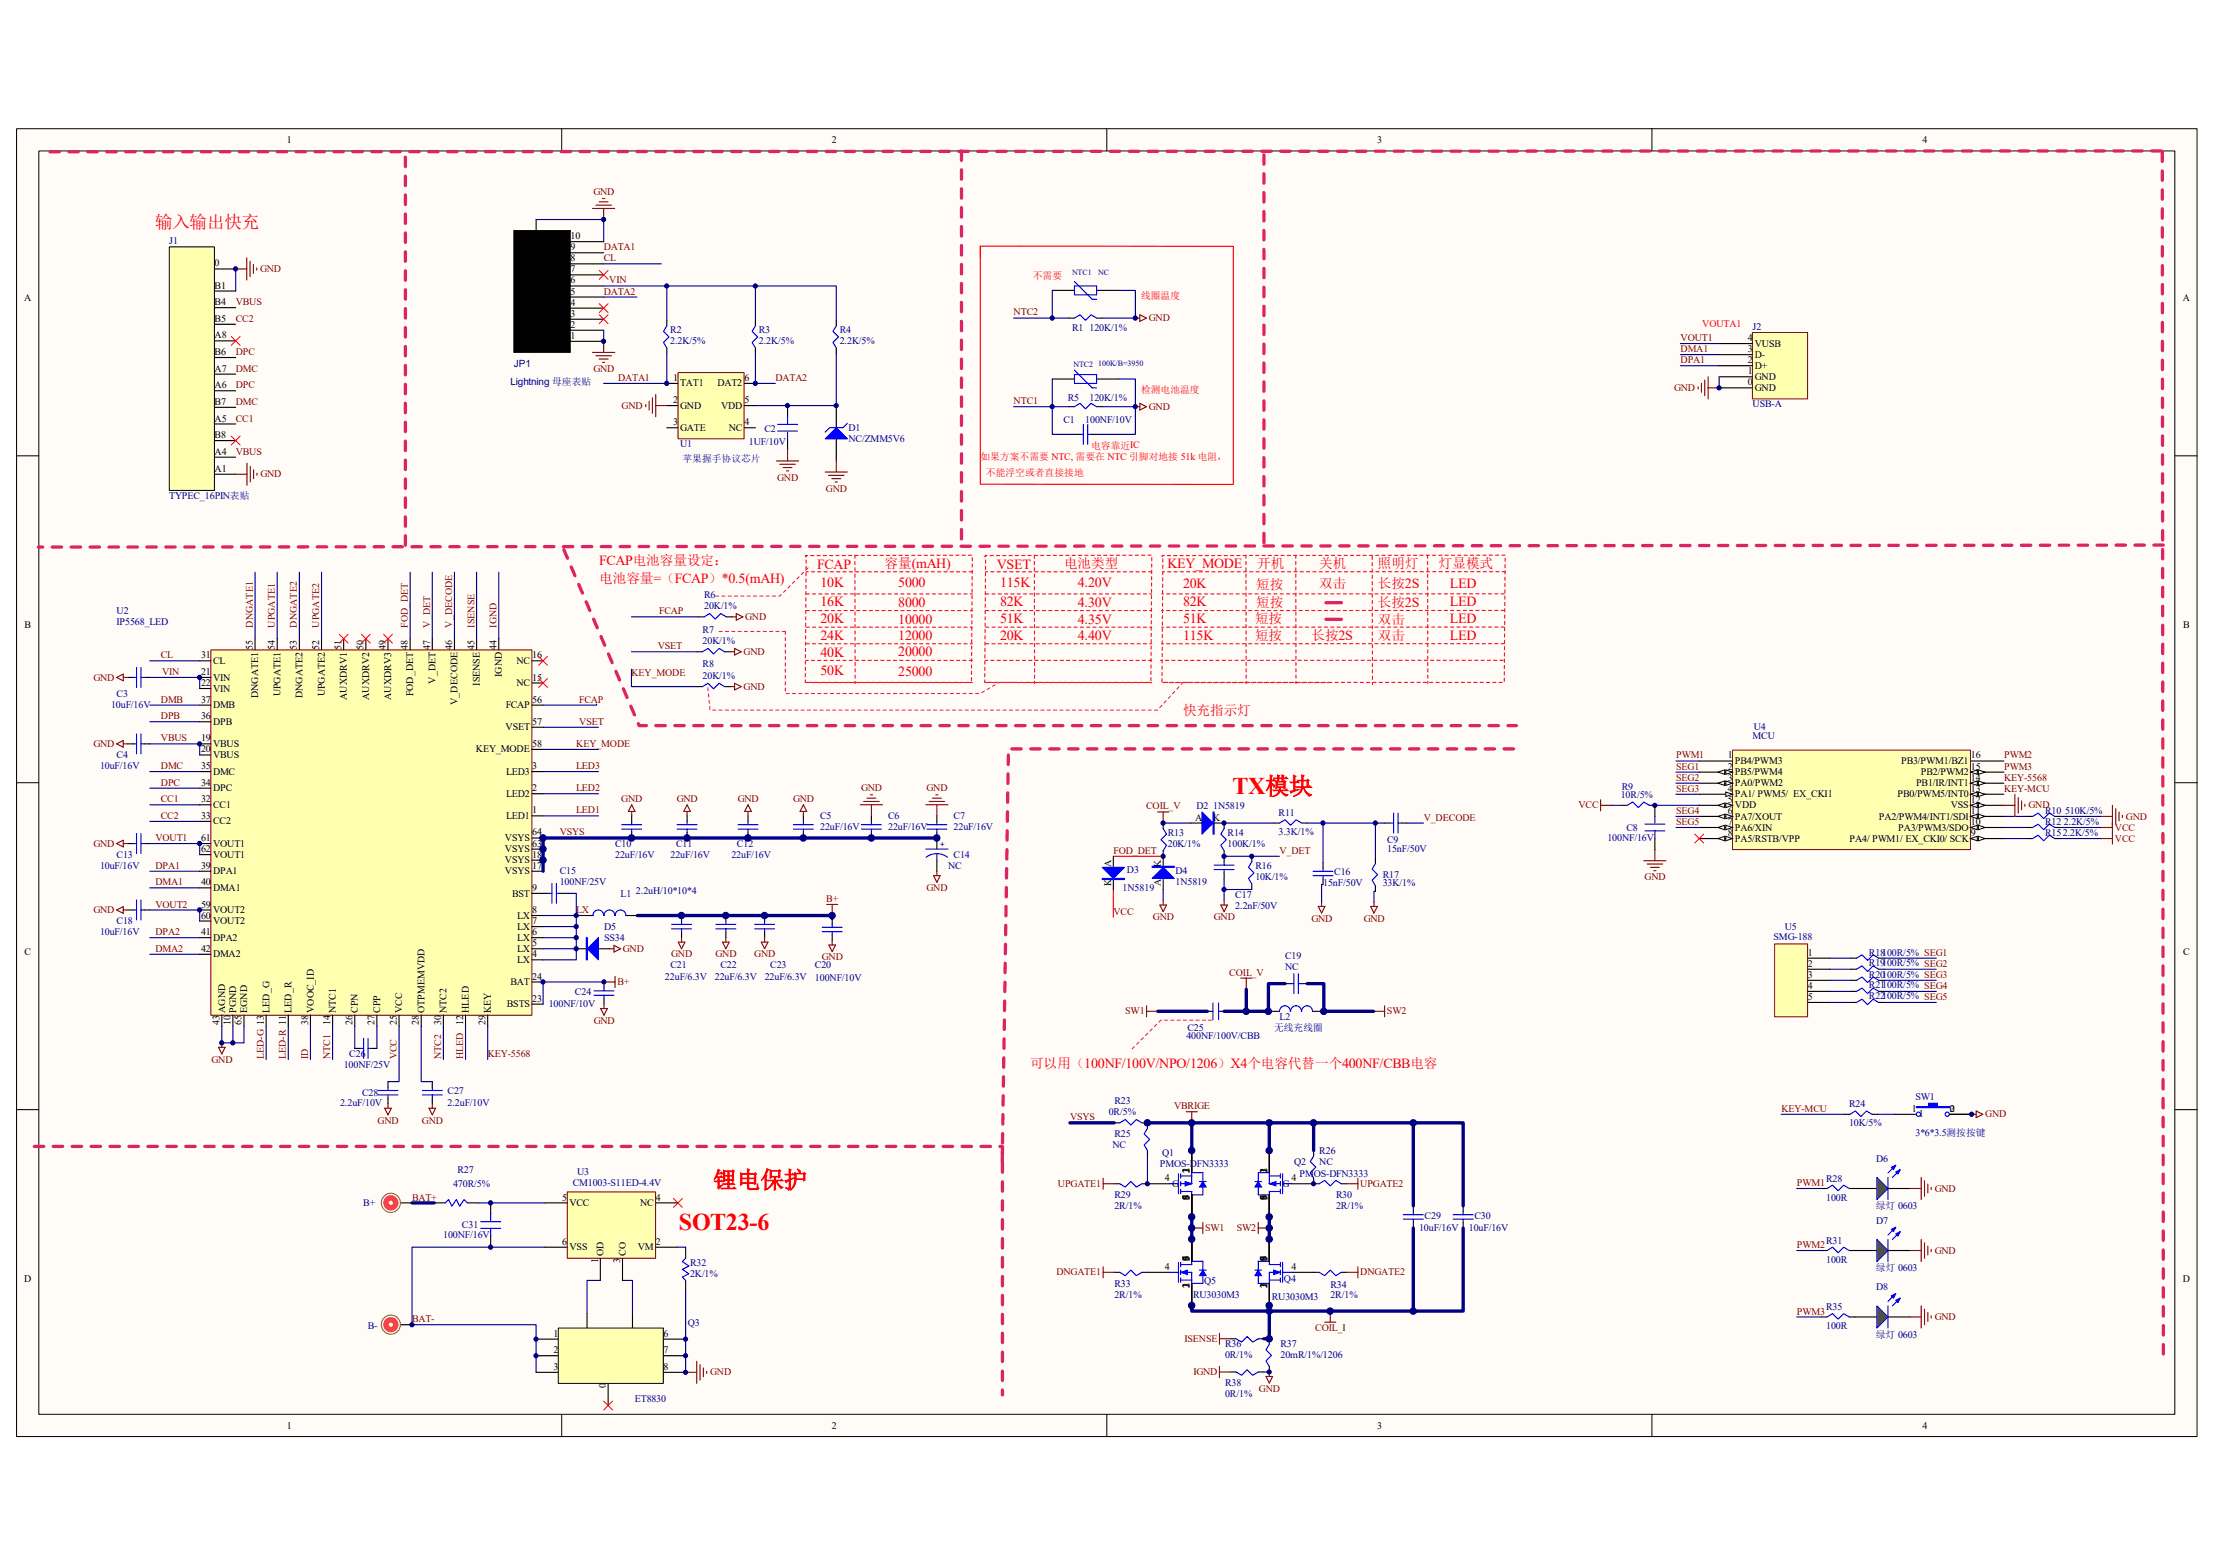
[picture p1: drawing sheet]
<svg xmlns="http://www.w3.org/2000/svg" width="297mm" height="210mm" viewBox="0 0 297 210" stroke-linecap="round" stroke-linejoin="round" font-family="sans-serif">
<defs><g id="words">
<g font-size="3.2" fill="#f00">
<text x="165.3" y="106.6">TX模块</text>
<text x="95.7" y="159.4">锂电保护</text>
<text x="91.1" y="165.1">SOT23-6</text>
</g>
<text font-size="2.3" fill="#f00" x="20.8" y="30.5">输入输出快充</text>
<g font-size="1.9" fill="#f00">
<text x="80.4" y="75.8">FCAP电池容量设定：</text>
<text x="109.6" y="76.3">FCAP</text>
<text x="133.7" y="76.3">VSET</text>
<text x="156.6" y="76.3">KEY_MODE</text>
<text x="110.1" y="78.7">10K</text>
<text x="110.1" y="81.3">16K</text>
<text x="110.1" y="83.6">20K</text>
<text x="120.5" y="83.7">10000</text>
<text x="120.5" y="81.5">8000</text>
<text x="120.5" y="78.8">5000</text>
<text x="134.2" y="78.7">115K</text>
<text x="134.2" y="81.3">82K</text>
<text x="134.2" y="83.6">51K</text>
<text x="144.6" y="83.7">4.35V</text>
<text x="144.6" y="81.5">4.30V</text>
<text x="144.6" y="78.8">4.20V</text>
<text x="158.7" y="81.3">82K</text>
<text x="158.7" y="83.6">51K</text>
<text x="158.7" y="78.9">20K</text>
<text x="194.5" y="78.9">LED</text>
<text x="194.5" y="81.3">LED</text>
<text x="194.5" y="83.6">LED</text>
<text x="110.1" y="85.9">24K</text>
<text x="110.1" y="88.2">40K</text>
<text x="120.5" y="85.9">12000</text>
<text x="120.5" y="88.1">20000</text>
<text x="134.2" y="85.9">20K</text>
<text x="144.6" y="85.9">4.40V</text>
<text x="158.7" y="85.9">115K</text>
<text x="194.5" y="85.9">LED</text>
<text x="110.1" y="90.6">50K</text>
<text x="120.5" y="90.7">25000</text>
</g>
<g font-size="1.8" fill="#f00">
<text x="118.7" y="76.2">容量(mAH)</text>
<text x="142.8" y="76.2">电池类型</text>
<text x="168.7" y="76.3">开机</text>
<text x="177" y="76.3">关机</text>
<text x="184.9" y="76.3">照明灯</text>
<text x="193" y="76.3">灯显模式</text>
<text x="80.4" y="78.2">电池容量=（FCAP）*0.5(mAH)</text>
<text x="168.4" y="83.5">短按</text>
<text x="168.5" y="79.1">短按</text>
<text x="168.5" y="81.5">短按</text>
<text x="177" y="78.9">双击</text>
<text x="184.9" y="78.9">长按2S</text>
<text x="184.9" y="81.5">长按2S</text>
<text x="184.9" y="83.7">双击</text>
<text x="168.4" y="85.9">短按</text>
<text x="175.9" y="85.9">长按2S</text>
<text x="184.9" y="85.9">双击</text>
<text x="158.7" y="95.9">快充指示灯</text>
<text x="138.2" y="143.3">可以用（100NF/100V/NPO/1206）X4个电容代替一个400NF/CBB电容</text>
</g>
<g font-size="1.3">
<text x="38.5" y="19.2">1</text>
<text x="111.6" y="19.2">2</text>
<text x="184.7" y="19.2">3</text>
<text x="257.9" y="19.2">4</text>
<text x="28.8" y="35.8">0</text>
<text x="76.5" y="35.1">8</text>
<text x="76.5" y="33.6">9</text>
<text x="76.5" y="32.1">10</text>
<text x="3.2" y="40.4">A</text>
<text x="28.8" y="38.7">B1</text>
<text x="28.8" y="40.9">B4</text>
<text x="76.5" y="41">4</text>
<text x="76.5" y="39.5">5</text>
<text x="76.5" y="38">6</text>
<text x="76.5" y="36.6">7</text>
<text x="292.8" y="40.4">A</text>
<text x="28.8" y="43.2">B5</text>
<text x="28.8" y="45.4">A8</text>
<text x="28.8" y="47.6">B6</text>
<text x="76.5" y="45.5">1</text>
<text x="76.5" y="44">2</text>
<text x="76.5" y="42.5">3</text>
<text x="234.4" y="45.8">4</text>
<text x="234.4" y="47.2">3</text>
<text x="235.4" y="46.5">VUSB</text>
<text x="235.4" y="48">D-</text>
<text x="28.8" y="49.9">A7</text>
<text x="28.8" y="52.1">A6</text>
<text x="90.3" y="51.1">1</text>
<text x="91.2" y="51.9">TAT1</text>
<text x="96.2" y="51.9">DAT2</text>
<text x="99.9" y="51.1">6</text>
<text x="234.4" y="48.7">2</text>
<text x="234.4" y="50.2">1</text>
<text x="234.4" y="51.7">0</text>
<text x="235.4" y="49.5">D+</text>
<text x="235.4" y="51">GND</text>
<text x="235.4" y="52.5">GND</text>
<text x="28.8" y="54.3">B7</text>
<text x="28.8" y="56.6">A5</text>
<text x="28.8" y="58.8">B8</text>
<text x="90.3" y="57">3</text>
<text x="90.3" y="54.1">2</text>
<text x="91.2" y="57.8">GATE</text>
<text x="91.2" y="54.8">GND</text>
<text x="96.7" y="54.8">VDD</text>
<text x="97.8" y="57.8">NC</text>
<text x="99.9" y="57">4</text>
<text x="99.9" y="54.1">5</text>
<text x="28.8" y="61">A4</text>
<text x="28.8" y="63.3">A1</text>
<text x="3.3" y="84.2">B</text>
<text x="27" y="88.3">31</text>
<text x="28.6" y="89.1">CL</text>
<text x="33.9" y="87.2" transform="rotate(-90 33.9 87.2)">55</text>
<text x="36.9" y="87.2" transform="rotate(-90 36.9 87.2)">54</text>
<text x="39.8" y="87.2" transform="rotate(-90 39.8 87.2)">53</text>
<text x="42.8" y="87.2" transform="rotate(-90 42.8 87.2)">52</text>
<text x="45.8" y="87.2" transform="rotate(-90 45.8 87.2)">51</text>
<text x="48.8" y="87.2" transform="rotate(-90 48.8 87.2)">50</text>
<text x="51.7" y="87.2" transform="rotate(-90 51.7 87.2)">49</text>
<text x="54.7" y="87.2" transform="rotate(-90 54.7 87.2)">48</text>
<text x="57.7" y="87.2" transform="rotate(-90 57.7 87.2)">47</text>
<text x="60.7" y="87.2" transform="rotate(-90 60.7 87.2)">46</text>
<text x="63.6" y="87.2" transform="rotate(-90 63.6 87.2)">45</text>
<text x="66.6" y="87.2" transform="rotate(-90 66.6 87.2)">44</text>
<text x="69.3" y="89.1">NC</text>
<text x="71.4" y="88.3">16</text>
<text x="292.9" y="84.2">B</text>
<text x="27" y="90.6">21</text>
<text x="27" y="92.1">22</text>
<text x="27" y="94.3">37</text>
<text x="28.6" y="91.3">VIN</text>
<text x="28.6" y="92.8">VIN</text>
<text x="28.6" y="95">DMB</text>
<text x="34.7" y="93.7" transform="rotate(-90 34.7 93.7)">DNGATE1</text>
<text x="37.6" y="93.5" transform="rotate(-90 37.6 93.5)">UPGATE1</text>
<text x="40.6" y="93.7" transform="rotate(-90 40.6 93.7)">DNGATE2</text>
<text x="43.6" y="93.5" transform="rotate(-90 43.6 93.5)">UPGATE2</text>
<text x="46.5" y="93.9" transform="rotate(-90 46.5 93.9)">AUXDRV1</text>
<text x="49.5" y="93.9" transform="rotate(-90 49.5 93.9)">AUXDRV2</text>
<text x="52.5" y="93.9" transform="rotate(-90 52.5 93.9)">AUXDRV3</text>
<text x="55.4" y="93.5" transform="rotate(-90 55.4 93.5)">FOD_DET</text>
<text x="58.4" y="91.7" transform="rotate(-90 58.4 91.7)">V_DET</text>
<text x="61.4" y="94.6" transform="rotate(-90 61.4 94.6)">V_DECODE</text>
<text x="64.4" y="92" transform="rotate(-90 64.4 92)">ISENSE</text>
<text x="67.3" y="90.8" transform="rotate(-90 67.3 90.8)">IGND</text>
<text x="67.8" y="95">FCAP</text>
<text x="69.3" y="92.1">NC</text>
<text x="71.4" y="91.3">15</text>
<text x="71.4" y="94.3">56</text>
<text x="27" y="101">20</text>
<text x="27" y="99.5">19</text>
<text x="27" y="96.5">36</text>
<text x="28.6" y="101.7">VBUS</text>
<text x="28.6" y="100.2">VBUS</text>
<text x="28.6" y="97.2">DPB</text>
<text x="63.8" y="101">KEY_MODE</text>
<text x="67.8" y="98">VSET</text>
<text x="71.4" y="97.2">57</text>
<text x="71.4" y="100.2">58</text>
<text x="231.8" y="101.8">1</text>
<text x="264.4" y="101.8">16</text>
<text x="27" y="107.7">32</text>
<text x="27" y="105.4">34</text>
<text x="27" y="103.2">35</text>
<text x="28.6" y="106.2">DPC</text>
<text x="28.6" y="103.9">DMC</text>
<text x="67.9" y="103.9">LED3</text>
<text x="67.9" y="106.9">LED2</text>
<text x="71.4" y="103.2">3</text>
<text x="71.4" y="106.2">2</text>
<text x="231.8" y="103.3">2</text>
<text x="231.8" y="104.8">3</text>
<text x="231.8" y="106.2">4</text>
<text x="231.8" y="107.7">5</text>
<text x="232.7" y="102.5">PB4/PWM3</text>
<text x="232.7" y="104">PB5/PWM4</text>
<text x="232.7" y="105.5">PA0/PWM2</text>
<text x="232.7" y="107">PA1/ PWM5/ EX_CKI1</text>
<text x="254.5" y="107">PB0/PWM5/INT0</text>
<text x="255" y="102.5">PB3/PWM1/BZ1</text>
<text x="257" y="105.5">PB1/IR/INT1</text>
<text x="257.7" y="104">PB2/PWM2</text>
<text x="264.4" y="103.3">15</text>
<text x="264.4" y="107.7">12</text>
<text x="264.4" y="106.2">13</text>
<text x="264.4" y="104.8">14</text>
<text x="27" y="109.9">33</text>
<text x="27" y="112.8">61</text>
<text x="28.6" y="108.4">CC1</text>
<text x="28.6" y="110.6">CC2</text>
<text x="28.6" y="113.6">VOUT1</text>
<text x="67.7" y="112.8">VSYS</text>
<text x="67.9" y="109.9">LED1</text>
<text x="71.4" y="109.1">1</text>
<text x="71.4" y="113.6">63</text>
<text x="71.4" y="112.1">64</text>
<text x="160.3" y="110.1">A</text>
<text x="161.5" y="110.9">K</text>
<text x="161.6" y="110.9">A</text>
<text x="162.7" y="110.1">K</text>
<text x="231.8" y="110.7">7</text>
<text x="231.8" y="109.2">6</text>
<text x="231.8" y="112.2">8</text>
<text x="232.7" y="111.5">PA6/XIN</text>
<text x="232.7" y="108.5">VDD</text>
<text x="232.7" y="110">PA7/XOUT</text>
<text x="232.7" y="112.9">PA5/RSTB/VPP</text>
<text x="248.1" y="112.9">PA4/ PWM1/ EX_CKI0/ SCK</text>
<text x="252" y="110">PA2/PWM4/INT1/SDI</text>
<text x="254.6" y="111.5">PA3/PWM3/SDO</text>
<text x="261.7" y="108.5">VSS</text>
<text x="264.4" y="112.2">9</text>
<text x="264.4" y="110.7">10</text>
<text x="264.4" y="109.2">11</text>
<text x="27" y="116.6">39</text>
<text x="27" y="118.8">40</text>
<text x="27" y="114.4">62</text>
<text x="28.6" y="117.3">DPA1</text>
<text x="28.6" y="119.5">DMA1</text>
<text x="28.6" y="115.1">VOUT1</text>
<text x="67.7" y="115.8">VSYS</text>
<text x="67.7" y="117.3">VSYS</text>
<text x="67.7" y="114.4">VSYS</text>
<text x="71.4" y="119.5">9</text>
<text x="71.4" y="115.1">18</text>
<text x="71.4" y="116.6">17</text>
<text x="149.1" y="118.8" transform="rotate(-90 149.1 118.8)">K</text>
<text x="149.1" y="116.4" transform="rotate(-90 149.1 116.4)">A</text>
<text x="149.8" y="117.7" transform="rotate(-90 149.8 117.7)">A</text>
<text x="149.8" y="117.6" transform="rotate(-90 149.8 117.6)">K</text>
<text x="155.7" y="118.8" transform="rotate(-90 155.7 118.8)">A</text>
<text x="155.7" y="116.4" transform="rotate(-90 155.7 116.4)">K</text>
<text x="156.5" y="117.7" transform="rotate(-90 156.5 117.7)">K</text>
<text x="156.5" y="117.6" transform="rotate(-90 156.5 117.6)">A</text>
<text x="27" y="125.5">41</text>
<text x="27" y="121.8">59</text>
<text x="27" y="123.3">60</text>
<text x="28.6" y="122.5">VOUT2</text>
<text x="28.6" y="124">VOUT2</text>
<text x="68.7" y="120.3">BST</text>
<text x="69.4" y="123.3">LX</text>
<text x="69.4" y="124.7">LX</text>
<text x="71.4" y="125.5">6</text>
<text x="71.4" y="122.5">8</text>
<text x="71.4" y="124">7</text>
<text x="3.3" y="128.1">C</text>
<text x="27" y="127.7">42</text>
<text x="28.6" y="126.2">DPA2</text>
<text x="28.6" y="128.5">DMA2</text>
<text x="69.4" y="126.2">LX</text>
<text x="69.4" y="127.7">LX</text>
<text x="69.4" y="129.2">LX</text>
<text x="71.4" y="127">5</text>
<text x="71.4" y="131.4">24</text>
<text x="71.4" y="128.5">4</text>
<text x="242.5" y="128.2">1</text>
<text x="242.5" y="129.7">2</text>
<text x="242.5" y="131.2">3</text>
<text x="292.9" y="128.1">C</text>
<text x="29.4" y="137.6" transform="rotate(-90 29.4 137.6)">43</text>
<text x="30.2" y="135.9" transform="rotate(-90 30.2 135.9)">AGND</text>
<text x="30.9" y="137.6" transform="rotate(-90 30.9 137.6)">10</text>
<text x="31.7" y="135.9" transform="rotate(-90 31.7 135.9)">PGND</text>
<text x="32.4" y="137.6" transform="rotate(-90 32.4 137.6)">65</text>
<text x="33.2" y="135.9" transform="rotate(-90 33.2 135.9)">EGND</text>
<text x="36.1" y="135.9" transform="rotate(-90 36.1 135.9)">LED_G</text>
<text x="39.1" y="135.9" transform="rotate(-90 39.1 135.9)">LED_R</text>
<text x="41.3" y="137.6" transform="rotate(-90 41.3 137.6)">38</text>
<text x="42.1" y="135.9" transform="rotate(-90 42.1 135.9)">VOOC_ID</text>
<text x="44.3" y="137.6" transform="rotate(-90 44.3 137.6)">14</text>
<text x="45" y="135.9" transform="rotate(-90 45 135.9)">NTC1</text>
<text x="47.3" y="137.6" transform="rotate(-90 47.3 137.6)">26</text>
<text x="48" y="135.9" transform="rotate(-90 48 135.9)">CPN</text>
<text x="50.3" y="137.6" transform="rotate(-90 50.3 137.6)">27</text>
<text x="51" y="135.9" transform="rotate(-90 51 135.9)">CPP</text>
<text x="53.2" y="137.6" transform="rotate(-90 53.2 137.6)">25</text>
<text x="54" y="135.9" transform="rotate(-90 54 135.9)">VCC</text>
<text x="56.2" y="137.6" transform="rotate(-90 56.2 137.6)">28</text>
<text x="56.9" y="135.9" transform="rotate(-90 56.9 135.9)">OTPMEMVDD</text>
<text x="59.2" y="137.6" transform="rotate(-90 59.2 137.6)">30</text>
<text x="59.9" y="135.9" transform="rotate(-90 59.9 135.9)">NTC2</text>
<text x="62.1" y="137.6" transform="rotate(-90 62.1 137.6)">12</text>
<text x="62.9" y="135.9" transform="rotate(-90 62.9 135.9)">HLED</text>
<text x="65.1" y="137.6" transform="rotate(-90 65.1 137.6)">29</text>
<text x="65.9" y="135.9" transform="rotate(-90 65.9 135.9)">KEY</text>
<text x="68" y="135.2">BSTS</text>
<text x="68.5" y="132.2">BAT</text>
<text x="71.4" y="134.4">23</text>
<text x="242.5" y="132.7">4</text>
<text x="242.5" y="134.2">5</text>
<text x="256.4" y="149.2">1</text>
<text x="257.4" y="149.9">1</text>
<text x="261.6" y="149.2">2</text>
<text x="261.6" y="149.2">0</text>
<text x="75.4" y="161.1">5</text>
<text x="76.4" y="161.8">VCC</text>
<text x="85.9" y="161.8">NC</text>
<text x="88" y="161.1">4</text>
<text x="156.3" y="158.5">4</text>
<text x="157.2" y="159.3">G</text>
<text x="159.6" y="161" transform="rotate(-90 159.6 161)">7</text>
<text x="159.6" y="161" transform="rotate(-90 159.6 161)">8</text>
<text x="159.6" y="161" transform="rotate(-90 159.6 161)">5</text>
<text x="159.6" y="161" transform="rotate(-90 159.6 161)">6</text>
<text x="159.6" y="161" transform="rotate(-90 159.6 161)">9</text>
<text x="159.6" y="157.3" transform="rotate(-90 159.6 157.3)">1</text>
<text x="159.6" y="157.3" transform="rotate(-90 159.6 157.3)">2</text>
<text x="159.6" y="157.3" transform="rotate(-90 159.6 157.3)">3</text>
<text x="170" y="161" transform="rotate(-90 170 161)">7</text>
<text x="170" y="161" transform="rotate(-90 170 161)">8</text>
<text x="170" y="161" transform="rotate(-90 170 161)">5</text>
<text x="170" y="161" transform="rotate(-90 170 161)">6</text>
<text x="170" y="161" transform="rotate(-90 170 161)">9</text>
<text x="170" y="157.3" transform="rotate(-90 170 157.3)">1</text>
<text x="170" y="157.3" transform="rotate(-90 170 157.3)">2</text>
<text x="170" y="157.3" transform="rotate(-90 170 157.3)">3</text>
<text x="172.1" y="159.3">G</text>
<text x="173.3" y="158.5">4</text>
<text x="75.4" y="167">6</text>
<text x="76.4" y="167.8">VSS</text>
<text x="85.6" y="167.8">VM</text>
<text x="88" y="167">2</text>
<text x="3.2" y="172">D</text>
<text x="80.2" y="169.5" transform="rotate(-90 80.2 169.5)">1</text>
<text x="81" y="168.5" transform="rotate(-90 81 168.5)">OD</text>
<text x="83.2" y="169.5" transform="rotate(-90 83.2 169.5)">3</text>
<text x="83.9" y="168.5" transform="rotate(-90 83.9 168.5)">CO</text>
<text x="156.3" y="170.4">4</text>
<text x="159.6" y="172.9" transform="rotate(-90 159.6 172.9)">1</text>
<text x="159.6" y="172.9" transform="rotate(-90 159.6 172.9)">2</text>
<text x="159.6" y="172.9" transform="rotate(-90 159.6 172.9)">3</text>
<text x="159.6" y="169.2" transform="rotate(-90 159.6 169.2)">7</text>
<text x="159.6" y="169.2" transform="rotate(-90 159.6 169.2)">8</text>
<text x="159.6" y="169.2" transform="rotate(-90 159.6 169.2)">5</text>
<text x="159.6" y="169.2" transform="rotate(-90 159.6 169.2)">6</text>
<text x="159.6" y="169.2" transform="rotate(-90 159.6 169.2)">9</text>
<text x="170" y="172.9" transform="rotate(-90 170 172.9)">1</text>
<text x="170" y="172.9" transform="rotate(-90 170 172.9)">2</text>
<text x="170" y="172.9" transform="rotate(-90 170 172.9)">3</text>
<text x="170" y="169.2" transform="rotate(-90 170 169.2)">7</text>
<text x="170" y="169.2" transform="rotate(-90 170 169.2)">8</text>
<text x="170" y="169.2" transform="rotate(-90 170 169.2)">5</text>
<text x="170" y="169.2" transform="rotate(-90 170 169.2)">6</text>
<text x="170" y="169.2" transform="rotate(-90 170 169.2)">9</text>
<text x="173.3" y="170.4">4</text>
<text x="292.8" y="172">D</text>
<text x="74.2" y="179.4">1</text>
<text x="89" y="179.4">6</text>
<text x="74.2" y="181.6">2</text>
<text x="74.2" y="183.8">3</text>
<text x="89" y="183.8">8</text>
<text x="89" y="181.6">7</text>
<text x="38.5" y="191.7">1</text>
<text x="81.3" y="186.3" transform="rotate(-90 81.3 186.3)">0</text>
<text x="111.6" y="191.7">2</text>
<text x="184.7" y="191.7">3</text>
<text x="257.9" y="191.7">4</text>
</g>
<g font-size="1.3" fill="#800000">
<text x="79.6" y="26.1">GND</text>
<text x="81" y="33.6">DATA1</text>
<text x="81" y="35.1">CL</text>
<text x="31.6" y="40.9">VBUS</text>
<text x="34.9" y="36.5">GND</text>
<text x="81" y="39.5">DATA2</text>
<text x="81.7" y="38">VIN</text>
<text x="31.6" y="47.6">DPC</text>
<text x="31.6" y="43.2">CC2</text>
<text x="136" y="42.3">NTC2</text>
<text x="154.1" y="43.1">GND</text>
<text x="225.5" y="47.2">DMA1</text>
<text x="225.5" y="45.8">VOUT1</text>
<text x="31.6" y="49.9">DMC</text>
<text x="31.6" y="52.1">DPC</text>
<text x="79.6" y="49.9">GND</text>
<text x="82.9" y="51.1">DATA1</text>
<text x="104" y="51.1">DATA2</text>
<text x="224.6" y="52.5">GND</text>
<text x="225.5" y="48.7">DPA1</text>
<text x="31.6" y="56.6">CC1</text>
<text x="31.6" y="54.3">DMC</text>
<text x="83.4" y="54.8">GND</text>
<text x="136" y="54.2">NTC1</text>
<text x="154.1" y="55">GND</text>
<text x="31.6" y="61">VBUS</text>
<text x="34.9" y="64">GND</text>
<text x="104.3" y="64.5">GND</text>
<text x="110.8" y="66">GND</text>
<text x="88.4" y="82.4">FCAP</text>
<text x="100" y="83.2">GND</text>
<text x="21.6" y="88.3">CL</text>
<text x="33.9" y="84.2" transform="rotate(-90 33.9 84.2)">DNGATE1</text>
<text x="36.9" y="84.2" transform="rotate(-90 36.9 84.2)">UPGATE1</text>
<text x="39.8" y="84.2" transform="rotate(-90 39.8 84.2)">DNGATE2</text>
<text x="42.8" y="84.2" transform="rotate(-90 42.8 84.2)">UPGATE2</text>
<text x="54.7" y="84.2" transform="rotate(-90 54.7 84.2)">FOD_DET</text>
<text x="57.7" y="84.2" transform="rotate(-90 57.7 84.2)">V_DET</text>
<text x="60.7" y="84.2" transform="rotate(-90 60.7 84.2)">V_DECODE</text>
<text x="63.6" y="84.2" transform="rotate(-90 63.6 84.2)">ISENSE</text>
<text x="66.6" y="84.2" transform="rotate(-90 66.6 84.2)">IGND</text>
<text x="88.2" y="87.1">VSET</text>
<text x="99.7" y="87.9">GND</text>
<text x="12.5" y="91.3">GND</text>
<text x="21.6" y="94.3">DMB</text>
<text x="21.7" y="90.6">VIN</text>
<text x="77.7" y="94.3">FCAP</text>
<text x="84.7" y="90.6">KEY_MODE</text>
<text x="99.7" y="92.5">GND</text>
<text x="12.5" y="100.2">GND</text>
<text x="21.6" y="99.5">VBUS</text>
<text x="21.6" y="96.5">DPB</text>
<text x="77.3" y="100.2">KEY_MODE</text>
<text x="77.7" y="97.2">VSET</text>
<text x="224.9" y="101.8">PWM1</text>
<text x="268.9" y="101.8">PWM2</text>
<text x="21.6" y="105.4">DPC</text>
<text x="21.6" y="103.2">DMC</text>
<text x="21.6" y="107.7">CC1</text>
<text x="77.3" y="106.2">LED2</text>
<text x="77.3" y="103.2">LED3</text>
<text x="83.3" y="107.7">GND</text>
<text x="90.8" y="107.7">GND</text>
<text x="99" y="107.7">GND</text>
<text x="106.4" y="107.7">GND</text>
<text x="115.5" y="106.2">GND</text>
<text x="124.3" y="106.2">GND</text>
<text x="224.9" y="103.3">SEG1</text>
<text x="224.9" y="104.8">SEG2</text>
<text x="224.9" y="106.2">SEG3</text>
<text x="268.9" y="106.2">KEY-MCU</text>
<text x="268.9" y="104.8">KEY-5568</text>
<text x="268.9" y="103.3">PWM3</text>
<text x="12.5" y="113.6">GND</text>
<text x="20.9" y="112.8">VOUT1</text>
<text x="21.6" y="109.9">CC2</text>
<text x="75.1" y="112.1">VSYS</text>
<text x="77.3" y="109.1">LED1</text>
<text x="153.8" y="108.6">COIL_V</text>
<text x="191" y="110.1">V_DECODE</text>
<text x="211.8" y="108.5">VCC</text>
<text x="224.9" y="109.2">SEG4</text>
<text x="224.9" y="110.7">SEG5</text>
<text x="272.1" y="108.5">GND</text>
<text x="283.7" y="111.5">VCC</text>
<text x="283.7" y="112.9">VCC</text>
<text x="285.2" y="110">GND</text>
<text x="20.9" y="116.6">DPA1</text>
<text x="20.9" y="118.8">DMA1</text>
<text x="124.3" y="119.5">GND</text>
<text x="149.4" y="114.6">FOD_DET</text>
<text x="171.6" y="114.6">V_DET</text>
<text x="220.6" y="118.1">GND</text>
<text x="12.5" y="122.5">GND</text>
<text x="20.9" y="121.8">VOUT2</text>
<text x="20.9" y="125.5">DPA2</text>
<text x="77.3" y="122.5">LX</text>
<text x="110.8" y="121">B+</text>
<text x="149.4" y="122.7">VCC</text>
<text x="154.7" y="123.5">GND</text>
<text x="162.8" y="123.5">GND</text>
<text x="175.9" y="123.7">GND</text>
<text x="182.9" y="123.7">GND</text>
<text x="20.9" y="127.7">DMA2</text>
<text x="83.6" y="127.7">GND</text>
<text x="90" y="128.5">GND</text>
<text x="96" y="128.5">GND</text>
<text x="101.2" y="128.5">GND</text>
<text x="110.2" y="128.9">GND</text>
<text x="164.9" y="130.9">COIL_V</text>
<text x="79.6" y="137.4">GND</text>
<text x="82.8" y="132.2">B+</text>
<text x="150.9" y="136.1">SW1</text>
<text x="186.1" y="136.1">SW2</text>
<text x="28.4" y="142.6">GND</text>
<text x="35.4" y="142.2" transform="rotate(-90 35.4 142.2)">LED-G 13</text>
<text x="38.4" y="142.2" transform="rotate(-90 38.4 142.2)">LED-R 11</text>
<text x="41.3" y="142.2" transform="rotate(-90 41.3 142.2)">ID</text>
<text x="44.3" y="142.2" transform="rotate(-90 44.3 142.2)">NTC1</text>
<text x="53.2" y="142.2" transform="rotate(-90 53.2 142.2)">VCC</text>
<text x="59.2" y="142.2" transform="rotate(-90 59.2 142.2)">NTC2</text>
<text x="62.1" y="142.2" transform="rotate(-90 62.1 142.2)">HLED</text>
<text x="65.4" y="141.8">KEY-5568</text>
<text x="157.5" y="148.9">VBRIGE</text>
<text x="239" y="149.2">KEY-MCU</text>
<text x="266.3" y="149.9">GND</text>
<text x="50.7" y="150.8">GND</text>
<text x="56.6" y="150.8">GND</text>
<text x="143.5" y="150.3">VSYS</text>
<text x="55.3" y="161.1">BAT+</text>
<text x="141.9" y="159.3">UPGATE1</text>
<text x="182.5" y="159.3">UPGATE2</text>
<text x="241.1" y="159.1">PWM1</text>
<text x="259.5" y="159.9">GND</text>
<text x="161.7" y="165.2">SW1</text>
<text x="165.9" y="165.2">SW2</text>
<text x="241.1" y="167.5">PWM2</text>
<text x="141.7" y="171.1">DNGATE1</text>
<text x="182.5" y="171.1">DNGATE2</text>
<text x="259.5" y="168.2">GND</text>
<text x="55.3" y="177.4">BAT-</text>
<text x="176.4" y="178.6">COIL_I</text>
<text x="241.1" y="176.4">PWM3</text>
<text x="259.5" y="177.1">GND</text>
<text x="95.3" y="184.6">GND</text>
<text x="158.9" y="180.1">ISENSE</text>
<text x="160.1" y="184.5">IGND</text>
<text x="168.9" y="186.8">GND</text>
</g>
<g font-size="1.3" fill="#000080">
<text x="22.7" y="32.8">J1</text>
<text x="89.9" y="44.7">R2</text>
<text x="89.9" y="46.2">2.2K/5%</text>
<text x="101.8" y="44.7">R3</text>
<text x="101.8" y="46.2">2.2K/5%</text>
<text x="112.6" y="44.7">R4</text>
<text x="112.6" y="46.2">2.2K/5%</text>
<text x="143.8" y="44.4">R1</text>
<text x="146.2" y="44.4">120K/1%</text>
<text x="235.1" y="44.3">J2</text>
<text x="68.5" y="51.6">Lightning 母座表贴</text>
<text x="68.9" y="49.3">JP1</text>
<text x="143.2" y="53.8">R5</text>
<text x="146.2" y="53.8">120K/1%</text>
<text x="100.5" y="59.7">1UF/10V</text>
<text x="102.5" y="58">C2</text>
<text x="113.8" y="57.8">D1</text>
<text x="113.8" y="59.3">NC/ZMM5V6</text>
<text x="142.7" y="56.7">C1</text>
<text x="145.6" y="56.7">100NF/10V</text>
<text x="235.1" y="54.7">USB-A</text>
<text x="91.2" y="60">U1</text>
<text x="91.5" y="62">苹果握手协议芯片</text>
<text x="22.7" y="67">TYPEC_16PIN表贴</text>
<text x="15.6" y="82.4">U2</text>
<text x="15.6" y="83.9">IP5568_LED</text>
<text x="94.5" y="80.2">R6</text>
<text x="94.5" y="81.7">20K/1%</text>
<text x="94.2" y="84.9">R7</text>
<text x="94.2" y="86.4">20K/1%</text>
<text x="94.2" y="89.6">R8</text>
<text x="14.9" y="95">10uF/16V</text>
<text x="15.6" y="93.5">C3</text>
<text x="94.2" y="91.1">20K/1%</text>
<text x="15.6" y="101.7">C4</text>
<text x="235.1" y="99.1">MCU</text>
<text x="235.3" y="97.9">U4</text>
<text x="13.4" y="103.2">10uF/16V</text>
<text x="217.4" y="107.1">10R/5%</text>
<text x="217.6" y="105.9">R9</text>
<text x="82.5" y="113.6">C10</text>
<text x="90.7" y="113.6">C11</text>
<text x="98.9" y="113.6">C12</text>
<text x="110" y="109.9">C5</text>
<text x="110" y="111.4">22uF/16V</text>
<text x="119.1" y="109.9">C6</text>
<text x="119.1" y="111.4">22uF/16V</text>
<text x="127.9" y="109.9">C7</text>
<text x="127.9" y="111.4">22uF/16V</text>
<text x="156.7" y="112.2">R13</text>
<text x="156.7" y="113.7">20K/1%</text>
<text x="160.5" y="108.6">D2</text>
<text x="162.7" y="108.6">1N5819</text>
<text x="164.7" y="112.2">R14</text>
<text x="164.7" y="113.7">100K/1%</text>
<text x="171.5" y="109.5">R11</text>
<text x="171.5" y="112">3.3K/1%</text>
<text x="186.1" y="113.1">C9</text>
<text x="215.6" y="112.8">100NF/16V</text>
<text x="218.2" y="111.5">C8</text>
<text x="274.3" y="112.2">R152.2K/5%</text>
<text x="274.3" y="110.7">R12</text>
<text x="274.3" y="109.2">R10</text>
<text x="276.9" y="110.7">2.2K/5%</text>
<text x="277" y="109.2">510K/5%</text>
<text x="13.4" y="116.6">10uF/16V</text>
<text x="15.6" y="115.1">C13</text>
<text x="75.1" y="117.3">C15</text>
<text x="75.1" y="118.8">100NF/25V</text>
<text x="82.5" y="115.1">22uF/16V</text>
<text x="85.3" y="120">2.2uH/10*10*4</text>
<text x="89.9" y="115.1">22uF/16V</text>
<text x="98.1" y="115.1">22uF/16V</text>
<text x="127.2" y="116.6">NC</text>
<text x="127.9" y="115.1">C14</text>
<text x="150.6" y="119.5">1N5819</text>
<text x="151.2" y="117.1">D3</text>
<text x="157.7" y="117.3">D4</text>
<text x="157.7" y="118.7">1N5819</text>
<text x="168.4" y="116.7">R16</text>
<text x="168.4" y="118.1">10K/1%</text>
<text x="177.5" y="118.9">15nF/50V</text>
<text x="179" y="117.5">C16</text>
<text x="185.5" y="117.8">R17</text>
<text x="185.5" y="118.9">33K/1%</text>
<text x="186.1" y="114.3">15nF/50V</text>
<text x="13.4" y="125.5">10uF/16V</text>
<text x="15.6" y="124">C18</text>
<text x="81" y="124.7">D5</text>
<text x="83.3" y="120.3">L1</text>
<text x="165.7" y="120.5">C17</text>
<text x="165.7" y="122">2.2nF/50V</text>
<text x="239.4" y="124.8">U5</text>
<text x="81" y="126.2">SS34</text>
<text x="89.2" y="131.4">22uF/6.3V</text>
<text x="89.9" y="130">C21</text>
<text x="95.9" y="131.4">22uF/6.3V</text>
<text x="96.6" y="130">C22</text>
<text x="102.6" y="131.4">22uF/6.3V</text>
<text x="103.3" y="130">C23</text>
<text x="109.3" y="129.9">C20</text>
<text x="109.3" y="131.7">100NF/10V</text>
<text x="172.4" y="128.7">C19</text>
<text x="172.4" y="130.2">NC</text>
<text x="237.9" y="126.2">SMG-188</text>
<text x="250.7" y="128.2">R18100R/5% SEG1</text>
<text x="250.7" y="129.6">R19100R/5% SEG2</text>
<text x="250.7" y="131.2">R20100R/5% SEG3</text>
<text x="73.6" y="135.2">100NF/10V</text>
<text x="77.1" y="133.4">C24</text>
<text x="171.7" y="136.9">L2</text>
<text x="250.7" y="132.6">R21100R/5% SEG4</text>
<text x="250.7" y="134">R22100R/5% SEG5</text>
<text x="46.1" y="143.3">100NF/25V</text>
<text x="46.8" y="141.8">C26</text>
<text x="159.2" y="139.4">400NF/100V/CBB</text>
<text x="159.3" y="138.3">C25</text>
<text x="170.9" y="138.3">无线充线圈</text>
<text x="45.6" y="148.5">2.2uF/10V</text>
<text x="48.6" y="147.1">C28</text>
<text x="60" y="146.8">C27</text>
<text x="60" y="148.5">2.2uF/10V</text>
<text x="148.7" y="149.6">0R/5%</text>
<text x="149.5" y="148.1">R23</text>
<text x="248" y="148.6">R24</text>
<text x="257" y="147.6">SW1</text>
<text x="149.2" y="154.1">NC</text>
<text x="149.5" y="152.6">R25</text>
<text x="155.9" y="155.1">Q1</text>
<text x="177" y="154.8">R26</text>
<text x="248" y="151.1">10K/5%</text>
<text x="251.7" y="155.9">D6</text>
<text x="257" y="152.5">3*6*3.5测按按键</text>
<text x="48.7" y="161.8">B+</text>
<text x="60.8" y="159.3">470R/5%</text>
<text x="61.4" y="157.4">R27</text>
<text x="76.8" y="159.1">CM1003-S11ED-4.4V</text>
<text x="77.4" y="157.7">U3</text>
<text x="149.5" y="160.7">R29</text>
<text x="155.6" y="156.6">PMOS-DFN3333</text>
<text x="173.6" y="156.3">Q2</text>
<text x="174.3" y="158">PMOS-DFN3333</text>
<text x="177" y="156.3">NC</text>
<text x="179.2" y="160.7">R30</text>
<text x="245" y="158.6">R28</text>
<text x="245" y="161.1">100R</text>
<text x="59.4" y="166.1">100NF/16V</text>
<text x="62" y="164.8">C31</text>
<text x="149.5" y="162.2">2R/1%</text>
<text x="179.2" y="162.2">2R/1%</text>
<text x="190.4" y="165.2">10uF/16V</text>
<text x="191.1" y="163.6">C29</text>
<text x="197" y="165.2">10uF/16V</text>
<text x="197.8" y="163.6">C30</text>
<text x="245" y="166.9">R31</text>
<text x="251.7" y="162.3">绿灯 0603</text>
<text x="251.7" y="164.2">D7</text>
<text x="92.6" y="169.9">R32</text>
<text x="92.6" y="171.3">2K/1%</text>
<text x="149.5" y="172.6">R33</text>
<text x="161.5" y="172.2">Q5</text>
<text x="172.2" y="172.1">Q4</text>
<text x="178.5" y="172.8">R34</text>
<text x="245" y="169.4">100R</text>
<text x="251.7" y="170.6">绿灯 0603</text>
<text x="251.7" y="173.1">D8</text>
<text x="49.3" y="178.3">B-</text>
<text x="92.3" y="177.9">Q3</text>
<text x="149.5" y="174.1">2R/1%</text>
<text x="160.1" y="174.2">RU3030M3</text>
<text x="170.6" y="174.5">RU3030M3</text>
<text x="178.5" y="174.1">2R/1%</text>
<text x="245" y="175.8">R35</text>
<text x="245" y="178.3">100R</text>
<text x="251.7" y="179.5">绿灯 0603</text>
<text x="164.4" y="180.8">R36</text>
<text x="164.4" y="182.3">0R/1%</text>
<text x="171.8" y="180.8">R37</text>
<text x="171.8" y="182.3">20mR/1%/1206</text>
<text x="85.1" y="188.1">ET8830</text>
<text x="164.4" y="186">R38</text>
<text x="164.4" y="187.5">0R/1%</text>
</g>
<g font-size="1.3" fill="#f00">
<text x="138.5" y="37.4">不需要</text>
<text x="153.1" y="40.1">线圈温度</text>
<text x="228.4" y="43.9">VOUTA1</text>
<text x="153.1" y="52.8">检测电池温度</text>
<text x="131.5" y="61.7">如果方案不需要 NTC, 需要在 NTC 引脚对地接 51k 电阻，</text>
<text x="132.3" y="63.9">不能浮空或者直接接地</text>
<text x="146.4" y="60.2">电容靠近IC</text>
</g>
<g font-size="1.1" fill="#000080">
<text x="143.8" y="36.9">NTC1</text>
<text x="147.3" y="36.9">NC</text>
<text x="144" y="49.2">NTC2</text>
<text x="147.3" y="49.2">100K/B=3950</text>
<text x="126.1" y="113.7">+</text>
</g>
</g></defs>
<path d="M2.2 17.3h292.5v175.5h-292.5z" fill="#fffcf8"/>
<path d="M2.2 17.3h292.5v175.5h-292.5z" fill="none" stroke="#000" stroke-width=".13"/>
<path d="M5.2 20.3h286.5v169.5h-286.5z" fill="#fffcf8"/>
<g fill="none" stroke="#000" stroke-width=".13">
<path d="M75.3 17.3v2.9M148.5 17.3v2.9M221.6 17.3v2.9M5.2 20.3h286.5v169.5h-286.5zM2.2 61.2h3M291.8 61.2h2.9M2.2 105h3M291.8 105h2.9M2.2 148.9h3M291.8 148.9h2.9M75.3 189.8v3M148.5 189.8v3"/>
<path d="M221.6 189.8v3"/>
</g>
<g fill="none" stroke="#000" stroke-width=".15">
<path d="M143.4 54.6h.7M147.1 54.6h.7M17.1 113.2h.8M19.4 113.2h.7M72.9 119.9h.7M75.1 119.9h.7M84.7 109.5v.7M84.7 111.7v.7M92.2 109.5v.7M92.2 111.7v.7M100.3 109.5v.7M100.3 111.7v.7"/>
<path d="M107.8 109.5v.7M107.8 111.7v.7M125.7 112.4v1.5M125.7 115.4v1.5M77.3 127.3h1.5M78.1 122.9h1.4M80.3 127.3h1.5M81 131.8v.7M81 134v.7M84 122.9h1.5M91.4 122.9v.7M91.4 125.1v.7"/>
<path d="M97.4 122.9v.7M97.4 125.1v.7M102.6 122.9v.7M102.6 125.1v.7M47.6 140.7h.7M49.8 140.7h.8M52 145.1v.8M52 147.4v.7M58 145.1v.8M58 147.4v.7M247.4 149.5h.8M251.1 149.5h.8"/>
</g>
<g fill="none" stroke="#00f" stroke-width=".15">
<path d="M144.1 54.6l.8-.5 .7 .8 .8-.8 .7 .5M17.9 113.2h.4M18.3 111.9v2.6M18.9 113.2h.5M18.9 111.9v2.6M73.6 119.9h.4M74 118.5v2.7M74.6 119.9h.5M74.6 118.5v2.7M83.4 111.3h2.7M83.4 110.7h2.7M84.7 110.2v.5"/>
<path d="M84.7 111.3v.4M90.8 111.3h2.7M90.8 110.7h2.7M92.2 110.2v.5M92.2 111.3v.4M99 111.3h2.7M99 110.7h2.7M100.3 110.2v.5M100.3 111.3v.4M106.4 111.3h2.7M106.4 110.7h2.7M107.8 110.2v.5"/>
<path d="M107.8 111.3v.4M124.2 113.9h3M124.2 115a2.36 2.36 0 0 1 1.5-.5 2.36 2.36 0 0 1 1.4 .5M125.7 114.5v.9M48.8 139.3v2.7M49.4 139.3v2.7M79.7 133h2.7M79.7 133.5h2.7M81 122.9a.73 .73 0 0 0-.7-.8 .73 .73 0 0 0-.8 .8M81 132.5v.5M81 133.5v.5M82.5 122.9a.73 .73 0 0 0-.7-.8 .73 .73 0 0 0-.8 .8"/>
<path d="M84 122.9a.73 .73 0 0 0-.8-.8 .73 .73 0 0 0-.7 .8M90.1 124h2.7M90.1 124.6h2.7M91.4 123.6v.4M91.4 124.6v.5M96 124h2.7M96 124.6h2.7M97.4 123.6v.4M97.4 124.6v.5M101.2 124h2.7M101.2 124.6h2.7M102.6 123.6v.4"/>
<path d="M102.6 124.6v.5M48.3 140.7h.5M49.4 140.7h.4M50.7 146.9h2.7M50.7 146.3h2.7M52 145.9v.4M52 146.9v.5M56.7 146.9h2.6M56.7 146.3h2.6M58 145.9v.4M58 146.9v.5M248.2 149.5l.7-.4 .7 .7 .8-.7 .7 .4"/>
</g>
<g fill="none" stroke="#800000" stroke-width=".15">
<path d="M152.3 54.6h.6M152.9 54.1l.9 .5-.9 .4zM98.2 82.8h.6M98.8 82.3l.9 .5-.9 .4zM84.7 108l.5 .9h-.9zM84.7 108.9v.6M92.2 108l.4 .9h-.9zM92.2 108.9v.6M100.3 108l.5 .9h-.9zM100.3 108.9v.6M107.8 108l.4 .9h-.9zM107.8 108.9v.6"/>
<path d="M125.2 117.5h.9l-.4 .9zM125.7 116.9v.6M29.8 139.9v.6M80.6 135.3h.9l-.5 .9zM81 134.7v.6M81.8 127.3h.6M82.4 126.9l.9 .4-.9 .5zM91 126.4h.9l-.5 .9zM91.4 125.8v.6M96.9 126.4h.9l-.4 .9zM97.4 125.8v.6M102.1 126.4h.9l-.4 .9z"/>
<path d="M102.6 125.8v.6M110.9 121.4h1.5M111.6 121.4v1.5M29.3 140.5h.9l-.4 .9zM51.6 148.7h.9l-.5 .9zM52 148.1v.6M57.5 148.7h.9l-.4 .9zM58 148.1v.6"/>
</g>
<g fill="#00f" stroke="#00f" stroke-width=".15">
<path d="M78.8 127.3l1.5-1.5v3z"/>
<path d="M78.6 125.8h.2v3h-.2z" fill-rule="evenodd"/>
</g>
<path d="M28.3 87.2h43.1v49h-43.1z" fill="#ffffb0"/>
<path d="M28.3 87.2h43.1v49h-43.1z" fill="none" stroke="#800000" stroke-width=".13"/>
<g fill="none" stroke="#000" stroke-width=".15">
<path d="M28.8 39.1h2.8M28.8 36.1h2.8M141.2 39h2.9M147.1 39h3M28.8 41.3h2.8M28.8 43.5h2.8M28.8 45.7h2.8M28.8 48h2.8M28.8 50.2h2.8M28.8 52.4h2.8M28.8 54.7h2.8M28.8 56.9h2.8"/>
<path d="M28.8 59.1h2.8M141.2 50.9h2.9M143.4 42.7h.7M144.1 58.3h.8M146.4 58.3h.7M147.1 50.9h3M147.1 42.7h.7M28.8 61.3h2.8M28.8 63.6h2.8M17.1 90.9h.8M17.1 99.8h.8M19.4 90.9h.7"/>
<path d="M19.4 99.8h.7M26.8 90.9h1.5M26.8 92.4h1.5M26.8 99.8h1.5M26.8 88.7h1.5M26.8 96.8h1.5M26.8 94.6h1.5M34.2 85.7v1.5M37.2 85.7v1.5M40.2 85.7v1.5M43.1 85.7v1.5M46.1 85.7v1.5"/>
<path d="M49.1 85.7v1.5M52 85.7v1.5M55 85.7v1.5M58 85.7v1.5M61 85.7v1.5M63.9 85.7v1.5M66.9 85.7v1.5M71.4 91.6h1.5M71.4 88.7h1.5M71.4 94.6h1.5M71.4 97.6h1.5M93.7 82.8h.8"/>
<path d="M97.4 82.8h.8M26.8 101.3h1.5M26.8 103.5h1.5M26.8 116.9h1.5M26.8 108h1.5M26.8 110.2h1.5M26.8 105.8h1.5M26.8 119.1h1.5M26.8 113.2h1.5M26.8 114.7h1.5M71.4 119.9h1.5M71.4 103.5h1.5"/>
<path d="M71.4 106.5h1.5M71.4 109.5h1.5M71.4 115.4h1.5M71.4 116.9h1.5M71.4 100.6h1.5M71.4 113.9h1.5M71.4 112.4h1.5M156 110.4v.8M156 114.2v.7M159.8 110.4h1.4M162.7 110.4h1.5v.8M164.2 114.2v1.4"/>
<path d="M164.2 117.1v.8M167.9 114.9v.7M167.9 118.6v.8M170.9 110.4h.7M174.6 110.4h.8M177.5 115.7v.8M177.5 117.9v.8M184.5 115.1v.8M184.5 118.9v.7M185.8 110.4h.7M188 110.4h.7M17.1 122.1h.8"/>
<path d="M19.4 122.1h.7M26.8 125.8h1.5M26.8 128.1h1.5M26.8 122.1h1.5M26.8 123.6h1.5M29.8 136.2v1.5M31.2 136.2v1.5M32.7 136.2v1.5M35.7 136.2v1.5M38.7 136.2v1.5M41.6 136.2v1.5M44.6 136.2v1.5"/>
<path d="M47.6 136.2v1.5M50.6 136.2v1.5M53.5 136.2v1.5M56.5 136.2v1.5M59.5 136.2v1.5M62.4 136.2v1.5M65.4 136.2v1.5M71.4 125.8h1.5M71.4 134.7h1.5M71.4 122.9h1.5M71.4 124.3h1.5M71.4 127.3h1.5"/>
<path d="M71.4 131.8h1.5M71.4 128.8h1.5M162 135.7h.7M163.5 135.7h.7M170.2 135.7h1.4M172.4 132h.7M174.6 132h.8M176.1 135.7h1.5M149.5 158.8h.7M149.5 150.7h.7M153.2 158.8h.7M153.2 150.7h.7v.7"/>
<path d="M153.9 154.4v.7M176.2 158.1v.7h.8M176.2 154.4v.7M179.9 158.8h.8M149.5 170.7h.7M153.2 170.7h.7M165.1 179.6h.7M168.8 179.6h.7M170.3 179.6v.8M176.2 170.7h.8M179.9 170.7h.8M189.6 161.8v.8"/>
<path d="M189.6 164v.8M196.3 161.8v.8M196.3 164v.8M165.1 184.1h.7M168.8 184.1h.7M170.3 183.4v.7"/>
</g>
<g fill="none" stroke="#800000" stroke-width=".15">
<path d="M152.3 42.7h.6M152.9 42.2l.9 .5-.9 .4zM227.8 51.9v.3M228.2 51.5v1.1M228.7 51v2.1M229.1 50.6v2.9M229.1 52h1.5M15.6 90.9l.9-.4v.8zM15.6 99.8l.9-.4v.9zM16.5 90.9h.6M16.5 99.8h.6M15.6 113.2l.9-.5v.9z"/>
<path d="M16.5 113.2h.6M155.3 109h1.5M156 109v1.4M15.6 122.1l.9-.4v.9zM16.5 122.1h.6M81 131.8h1.5M82.5 131v1.5M153.8 135v1.4M153.8 135.7h1.5M155.6 121.4h.9l-.5 .9zM156 120.8v.6M163.8 121.4h.9l-.5 .9z"/>
<path d="M164.2 120.8v.6M166.4 131.2h1.5M167.2 131.2v1.5M176.8 121.6h.9l-.4 .9zM177.3 121v.6M184.3 135.7h1.4M185.7 135v1.4M148 158.1v1.5M148 158.8h1.5M159.1 149.2h1.5M159.9 149.2v1.5M180.7 158.8h1.5"/>
<path d="M182.2 158.1v1.5M264.5 149.5h.6M265.1 149.1l.9 .4-.9 .5zM148 170v1.5M148 170.7h1.5M159.9 164.8h1.5M161.4 164v1.5M163.6 178.9v1.5M163.6 179.6h1.5M168.8 164.8h1.5M168.8 164v1.5M177.7 177.4h1.5"/>
<path d="M178.4 175.9v1.5M180.7 170.7h1.5M182.2 170v1.5M163.6 183.4v1.4M163.6 184.1h1.5M169.8 184.7h.9l-.4 .9zM170.3 184.1v.6"/>
</g>
<g fill="none" stroke="#00f" stroke-width=".15">
<path d="M144.1 38.4h3v1.2h-3zM144.1 37.8l2.4 2.4h.6M144.1 42.7l.8-.5 .7 .8 .8-.8 .7 .5M144.1 50.3h3v1.2h-3zM144.1 49.7l2.4 2.3h.6M144.9 58.3h.4M145.3 56.9v2.7M145.9 58.3h.5M145.9 56.9v2.7M17.9 90.9h.4M17.9 99.8h.4M18.3 89.6v2.6"/>
<path d="M18.3 98.5v2.7M18.9 89.6v2.6M18.9 98.5v2.7M18.9 90.9h.5M18.9 99.8h.5M94.5 82.8l.7-.5 .7 .8 .8-.8 .7 .5M156 111.2l.5 .7-.8 .8 .8 .7-.5 .8M162.9 116.1h2.6M162.9 116.7h2.6M164.2 111.2l-.4 .7 .7 .8-.7 .7 .4 .8M164.2 115.6v.5M164.2 116.7v.4"/>
<path d="M167.9 115.6l-.4 .8 .7 .7-.7 .8 .4 .7M171.6 110.4l.8-.4 .7 .7 .8-.7 .7 .4M176.1 117.5h2.7M176.1 116.9h2.7M177.5 116.5v.4M177.5 117.5v.4M184.5 115.9l-.4 .7 .7 .8-.7 .7 .4 .8M186.5 110.4h.4M186.9 109.1v2.7M187.5 110.4h.5M187.5 109.1v2.7M17.9 122.1h.4"/>
<path d="M18.3 120.8v2.6M18.9 122.1h.5M18.9 120.8v2.6M162.7 134.6v2.2M163.5 134.6v2.2M173.1 135.7a.73 .73 0 0 0-.7-.7 .73 .73 0 0 0-.8 .7M173.1 132h.5M173.6 130.7v2.6M174.2 132h.4M174.2 130.7v2.6M174.6 135.7a.73 .73 0 0 0-.7-.7 .73 .73 0 0 0-.8 .7M176.1 135.7a.73 .73 0 0 0-.8-.7 .73 .73 0 0 0-.7 .7"/>
<path d="M150.2 158.8l.8 .5 .7-.8 .7 .8 .8-.5M150.2 150.7l.8-.5 .7 .8 .7-.8 .8 .5M153.9 151.4l-.4 .8 .7 .7-.7 .7 .4 .8M176.2 155.1l-.4 .8 .7 .7-.7 .8 .4 .7M177 158.8l.7-.4 .7 .7 .8-.7 .7 .4M150.2 170.7l.8 .5 .7-.8 .7 .8 .8-.5M165.8 179.6l.8 .5 .7-.8 .7 .8 .8-.5M177 170.7l.7 .5 .7-.8 .8 .8 .7-.5M188.3 163h2.6M188.3 163.6h2.6M189.6 162.6v.4M189.6 163.6v.4"/>
<path d="M194.9 163h2.7M194.9 163.6h2.7M196.3 162.6v.4M196.3 163.6v.4M165.8 184.1l.8 .4 .7-.7 .7 .7 .8-.4M170.3 180.4l-.5 .7 .8 .8-.8 .7 .5 .8"/>
</g>
<g fill="#00f" stroke="#00f" stroke-width=".15">
<path d="M161.2 109l1.5 1.4-1.5 1.5z"/>
<path d="M162.7 109h.2v2.9h-.2z" fill-rule="evenodd"/>
</g>
<path d="M131.5 33v32h33.9v-31.9l-33.9-.1v1.5M149.4 114.9h6.6M149.4 119.4v3.7" fill="none" stroke="#f00" stroke-width=".15"/>
<path d="M45.5 85.1l1.2 1.2M46.7 85.1l-1.2 1.2M48.5 85.1l1.2 1.2M49.7 85.1l-1.2 1.2M51.5 85.1l1.1 1.2M52.6 85.1l-1.1 1.2M72.3 88.1l1.1 1.2M72.3 91.1l1.1 1.1M73.4 88.1l-1.1 1.2M73.4 91.1l-1.1 1.1" fill="none" stroke="#f00" stroke-width=".13"/>
<g fill="none" stroke="#000080" stroke-width=".45">
<path d="M125.7 112.4h-52.8v4.5M85.5 122.9h26.1v.3M155.3 135.7h6.7M164.2 135.7h3M172.4 132h-2.2v3.7h-3v-3M175.4 132h2.2v3.7h6.7M143.5 150.7h6M153.9 150.7h6v3.7M159.9 150.7h10.4M176.2 150.7h-5.9v3.7M189.6 150.7h-13.4v3.7M159.9 175.2v.7h10.4v3.7h-.8"/>
<path d="M159.9 163.3v3M170.3 175.2v.7h19.3M170.3 163.3v3M189.6 161.8v-11.1h6.7v11.1M189.6 164.8v11.1h6.7v-11.1"/>
</g>
<g fill="none" stroke="#000080" stroke-width=".15">
<path d="M141.2 39v3.7h-5.2M150.1 39h2.2v3.7h-4.5M141.2 50.9v3.7h-5.2M141.2 42.7h2.2M143.4 54.6h-2.2v3.7h2.9M147.8 54.6h4.5M150.1 50.9h2.2v7.4h-5.2M225.4 47.6h5.2M225.4 49.1h5.2M225.4 46.1h5.2M34.2 76.8v8.9M37.2 76.8v8.9"/>
<path d="M40.2 76.8v8.9M43.1 76.8v8.9M55 76.8v8.9M58 76.8v8.9M61 76.8v8.9M63.9 76.8v8.9M66.9 76.8v8.9M20.1 99.8h6.7v1.5M20.1 90.9h6.7v1.5M20.1 94.6h6.7M20.1 96.8h6.7M20.1 88.7h6.7"/>
<path d="M72.9 97.6h7.4M80 94.5v.1h-7.1M20.1 113.2h6.7v1.5M20.1 103.5h6.7M20.1 105.8h6.7M20.1 108h6.7M20.1 110.2h6.7M20.1 116.9h6.7M20.1 119.1h6.7M72.9 103.5h7.4M72.9 106.5h7.4M72.9 109.5h7.4"/>
<path d="M72.9 100.6h7.4M75.8 119.9h1.5v3h-4.4M156 119.4v1.4M164.2 117.9v2.9M164.2 119.4h3.7M164.2 114.9h7.4M188.7 110.4h2.3M20.1 122.1h6.7v1.5M20.1 125.8h6.7M20.1 128.1h6.7M29.8 137.7v2.2h2.9v-2.2M31.2 137.7v2.2"/>
<path d="M35.7 137.7v4.5M38.7 137.7v4.5M41.6 137.7v4.5M44.6 137.7v4.5M47.6 137.7v3M50.6 137.7v3M53.5 137.7v7.4h-1.5M56.5 137.7v7.4h1.5M59.5 137.7v4.5M62.4 137.7v4.5M65.4 137.7v4.5M72.9 124.3h4.4v1.5"/>
<path d="M72.9 125.8h4.4v1.5h-4.4M77.3 127.3v1.5h-4.4M78.1 122.9h-.8v1.4M81 131.8h-8.1v2.9M153.9 155.1v3.7M169.5 184.1h.8"/>
</g>
<path d="M22.7 33.1h6.1v32.7h-6.1z" fill="#ffffb0"/>
<path d="M22.7 33.1h6.1v32.7h-6.1z" fill="none" stroke="#000" stroke-width=".13"/>
<path d="M31.6 36.1h1.5M33.1 34.6v3M33.5 35v2.1M34 35.5v1.2M34.4 35.9v.3M31.6 63.6h1.5M33.1 62.1v3M33.6 62.6v2.1M34 63v1.2M34.5 63.5v.3" fill="none" stroke="#800000" stroke-width=".15"/>
<path d="M31.6 36.1v3" fill="none" stroke="#000080" stroke-width=".15"/>
<path d="M31 45.2l1.2 1.1M31 58.5l1.2 1.2M32.2 45.2l-1.2 1.1M32.2 58.5l-1.2 1.2" fill="none" stroke="#f00" stroke-width=".13"/>
<path d="M235.1 44.6h7.4v8.9h-7.4z" fill="#ffffb0"/>
<path d="M235.1 44.6h7.4v8.9h-7.4z" fill="none" stroke="#800000" stroke-width=".13"/>
<g fill="none" stroke="#000" stroke-width=".15">
<path d="M230.6 46.1h4.5M230.6 47.6h4.5M230.6 49.1h4.5M230.6 50.6h4.5M230.6 52h4.5M116.9 109.5v.7M116.9 111.7v.7M125.7 109.5v.7M125.7 111.7v.7M149.4 114.9v1.5M149.4 117.9v1.5M156 114.9v1.5"/>
<path d="M156 117.9v1.5M111.6 123.2v.8M111.6 125.5v.7M248.8 159.5h3M253.3 159.5h2.9"/>
</g>
<path d="M230.6 50.6v1.4M156 110.4h3.8M164.2 110.4h6.7M175.4 110.4h2.1M184.5 115.1v-4.7h-7v5.3M184.5 110.4h1.3" fill="none" stroke="#000080" stroke-width=".15"/>
<path d="M115.6 111.3h2.6M115.6 110.7h2.6M116.9 110.2v.5M116.9 111.3v.4M124.3 111.3h2.7M124.3 110.7h2.7M125.7 110.2v.5M125.7 111.3v.4M110.3 124.4h2.7M110.3 125h2.7M111.6 124v.4M111.6 125v.5" fill="none" stroke="#00f" stroke-width=".15"/>
<g fill="none" stroke="#800000" stroke-width=".15">
<path d="M115.4 108h3M115.9 107.5h2M116.3 107.1h1.2M116.7 106.7h.3M116.9 108v1.5M124.2 108h3M124.6 107.5h2.1M125.1 107.1h1.2M125.5 106.7h.3M125.7 108v1.5M111.2 126.8h.9l-.5 .9zM111.6 126.2v.6"/>
<path d="M183.9 121.6h.9l-.5 .9zM184.3 121v.6"/>
</g>
<path d="M129 20.2v52.7M169.5 20.8v52.6M290.2 73.1l-285 .3M4.6 153.8h129.9v33.4M134.4 155.9l.9-55.4h68.4" fill="none" stroke="#da2467" stroke-width=".45" stroke-dasharray="1.3 1.3"/>
<g fill="#00f" stroke="#00f" stroke-width=".15">
<path d="M154.6 117.9l1.4-1.5 1.5 1.5z"/>
<path d="M147.9 116.4h2.9l-1.4 1.5z"/>
<path d="M154.6 116.2h2.9v.2h-2.9z" fill-rule="evenodd"/>
<path d="M147.9 117.9h2.9v.1h-2.9z" fill-rule="evenodd"/>
</g>
<path d="M251.8 158l1.5 1.5-1.5 1.5z" fill="#0f0" stroke="#00f" stroke-width=".15"/>
<path d="M104.3 56.9h2.7M104.3 57.8h2.7M105.6 55.9v1M105.6 58v.9M94.2 87.5l.8-.5 .7 .8 .8-.8 .7 .5M94.2 92.1l.8-.4 .7 .7 .8-.7 .7 .4M245.1 159.5l.7-.5 .8 .8 .7-.8 .8 .5M253.3 158v3M254.3 156.4l-1 1M254.9 157l-1 1" fill="none" stroke="#00f" stroke-width=".15"/>
<g fill="#00f" stroke="#00f" stroke-width=".15">
<path d="M254.3 157.3l.6-.3-.3 .5z"/>
<path d="M253.7 156.7l.6-.3-.3 .6z"/>
</g>
<path d="M105.6 54.4v1.5M105.6 58.9v1.5M93.5 87.5h.7M93.5 92.1h.7M97.2 87.5h.8M97.2 92.1h.8M244.3 159.5h.8M248.1 159.5h.7" fill="none" stroke="#000" stroke-width=".15"/>
<path d="M84.7 89.8v2.3h8.8M84.7 82.8h9M84.7 87.5h8.8M177.5 118.7h-.2v2.3M184.5 119.6h-.2v1.4M241 159.5h3.3" fill="none" stroke="#000080" stroke-width=".15"/>
<path d="M98 87.5h.5M98 92.1h.5M98.5 87l.9 .5-.9 .4zM98.5 91.7l.9 .4-.9 .5zM256.2 159.5h1.5M257.7 158v3M258.2 158.4v2.1M258.6 158.9v1.2M259.1 159.3v.3" fill="none" stroke="#800000" stroke-width=".15"/>
<g fill="none" stroke="#ee0e22" stroke-width=".15" stroke-dasharray=".4 .4">
<path d="M108.1 74.7v-.1l22.3-.1-.1 17.1h-22.3l.1-17.1M108.1 79.7h22.3M114.7 74.5v17.2M130.4 76.7h-22.3M132.1 74.7v-.1l22.4-.1-.1 17.1h-22.3l.1-17.1M132.2 79.7h22.3M138.8 74.5v17.2M154.5 76.7h-22.3M155.9 74.7v-.1l46-.1-.1 17.1h-45.9l.1-17.1M167.1 74.5l.1 17.2M173.8 74.5l.1 17.2M184.1 74.6v17.3"/>
<path d="M191.5 74.5v17.2M201.8 79.7h-46M201.9 76.7h-45.9M108.1 81.9h22.3M108.1 84.2h22.3M108.1 91.6h22.3M108.1 86.4h22.3M130.4 88.6h-22.3M132.2 81.9h22.3M132.2 84.2h22.3M132.2 91.6h22.3M132.2 86.4h22.3"/>
<path d="M154.5 88.6h-22.3M156 91.6h22.3M201.6 88.6h-45.9M201.8 81.9h-46M201.8 84.1l-46 .1M201.8 86.4h-46"/>
</g>
<path d="M177.9 80.9h2M177.9 83.1h2" fill="none" stroke="#da2467" stroke-width=".45"/>
<path d="M96 80h8.6l4-4M105.4 84.7h-9.1M136 91.6h-2l-2.5 1.5h-26.1v-8.5M159.6 91.6h-.9l-3.4 3.7h-60.1l-.3-3.1M162.6 136.9h-6.9l-4 4" fill="none" stroke="#da2467" stroke-width=".15" stroke-dasharray=".4 .4"/>
<path d="M75.6 73.7l10.1 23.7h117.7" fill="none" stroke="#da2467" stroke-width=".45" stroke-dasharray="1.3 1.3"/>
<path d="M91 50h8.8v8.9h-8.8z" fill="#ffffb0"/>
<path d="M91 50h8.8v8.9h-8.8z" fill="none" stroke="#800000" stroke-width=".13"/>
<g fill="none" stroke="#000" stroke-width=".15">
<path d="M71.9 29.5v1.4M76.5 39.9h4.5M76.5 38.4h4.5M76.5 36.9h4.5M76.5 35.4h4.5M76.5 33.9h4.5M76.5 32.4h4.5M76.5 45.8h4.5M76.5 44.3h4.5M76.5 42.8h4.5M76.5 41.3h4.5M89.5 51.5h1.4"/>
<path d="M89.5 57.4h1.4M89.5 54.4h1.4M99.9 51.5h1.4M99.9 57.4h1.4M99.9 54.4h1.4M53.8 161.4h1.5M58.2 161.4h1.5M62.7 161.4h1.5"/>
</g>
<path d="M68.9 30.9h7.6v16.4h-7.6z" fill-rule="evenodd" fill="#000" stroke="#000" stroke-width=".15"/>
<path d="M71.9 29.5h9.1v2.9M81 39.9h4.4M81 35.4h7.7M81 44.3v1.5" fill="none" stroke="#000080" stroke-width=".15"/>
<path d="M80.4 36.3l1.2 1.2M81.6 36.3l-1.2 1.2M80.4 40.8l1.2 1.1M80.4 42.2l1.2 1.2M81.6 40.8l-1.2 1.1M81.6 42.2l-1.2 1.2" fill="none" stroke="#f00" stroke-width=".13"/>
<path d="M59.7 161.4l.5-.4 .4 .9 .6-.9 .5 .9 .6-.9 .4 .4" fill="none" stroke="#00f" stroke-width=".15"/>
<circle cx="52.4" cy="161.4" r="1.28" fill="#fffcf8" stroke="#909100" stroke-width=".15"/>
<circle cx="52.4" cy="161.4" r=".66" fill="#fffcf8" stroke="#fd8300" stroke-width=".74"/>
<path d="M53.8 177.8h1.5" fill="none" stroke="#000" stroke-width=".15"/>
<circle cx="52.4" cy="177.7" r="1.28" fill="#fffcf8" stroke="#909100" stroke-width=".15"/>
<circle cx="52.4" cy="177.8" r=".65" fill="#fffcf8" stroke="#fd8300" stroke-width=".74"/>
<path d="M92 184.1h1.5M93.5 182.7v2.9M93.9 183.1v2.1M94.4 183.6v1.1M94.8 184v.3" fill="none" stroke="#800000" stroke-width=".15"/>
<path d="M65.8 161.4v1.5M65.8 165.9v1.5M71.9 179.7h3M78.8 176.3v2.9M84.8 176.3v2.9M89 179.7h3M71.9 181.9h3M71.9 184.1h3M89 181.9h3M89 184.1h3" fill="none" stroke="#000" stroke-width=".15"/>
<g fill="none" stroke="#00f" stroke-width=".15">
<path d="M64.5 164.8h2.7M64.5 163.9h2.7M65.8 162.9v.9M65.8 164.8v1.1M78.8 179.2v1.2M84.8 179.2v1.2M77.4 180.4h2.7M77.4 180.7h.6M77.7 180.7v1.5M78.5 180.7h.5M78.8 180.7v1.5h-1.5v1.5h1.2M79.2 183.3v.8"/>
<path d="M79.5 180.7h.6M79.8 180.7v1.5h.4v1.5h-1M83.5 180.4h2.7M83.5 180.7h.6M83.8 180.7v1.5h-.4v1.5h1M84.4 183.3v.8M84.5 180.7h.6M84.8 180.7v1.5h1.5v1.5h-1.2M85.6 180.7h.6M85.9 180.7v1.5"/>
</g>
<path d="M64.2 161.4h8.9" fill="none" stroke="#000080" stroke-width=".15"/>
<path d="M55.3 161.4h2.9" fill="none" stroke="#000080" stroke-width=".45"/>
<g fill="#00f" stroke="#00f" stroke-width=".13">
<path d="M78.8 181.2l.2 .9h-.5z"/>
<path d="M78.5 183.3l.7 .4-.7 .4z"/>
<path d="M84.8 181.2l.3 .9h-.6z"/>
<path d="M84.4 183.7l.7-.4v.8z"/>
</g>
<path d="M74.9 178.2h14.1v7.4h-14.1z" fill="#ffffb0"/>
<path d="M74.9 178.2h14.1v7.4h-14.1z" fill="none" stroke="#000" stroke-width=".13"/>
<path d="M92 167.4v1.4M92 171.8v1.5M81.6 185.6v3" fill="none" stroke="#000" stroke-width=".15"/>
<path d="M73.1 167.4h-17.8v10.4h16.6v6.3M80.5 171.8h-1.7v4.5M83.5 171.8h1.3v4.5M90.9 167.4h1.1M92 173.3v10.8" fill="none" stroke="#000080" stroke-width=".15"/>
<path d="M92 168.8l-.5 .5 .9 .6-.9 .4 .9 .6-.9 .5 .5 .4" fill="none" stroke="#00f" stroke-width=".15"/>
<path d="M90.3 160.8l1.2 1.2M91.5 160.8l-1.2 1.2M81 188l1.2 1.2M82.2 188l-1.2 1.2" fill="none" stroke="#f00" stroke-width=".13"/>
<path d="M238.1 126.7h4.4v9.7h-4.4z" fill="#ffffb0"/>
<path d="M238.1 126.7h4.4v9.7h-4.4z" fill="none" stroke="#800000" stroke-width=".13"/>
<path d="M242.5 128.6h3M242.5 130.1h3M242.5 131.5h3M242.5 133h3M242.5 134.5h3" fill="none" stroke="#000" stroke-width=".15"/>
<path d="M232.4 100.7h31.9v13.3h-31.9z" fill="#ffffb0"/>
<path d="M232.4 100.6h31.9v13.4h-31.9z" fill="none" stroke="#800000" stroke-width=".13"/>
<path d="M227.9 102.1h4.5M227.9 103.6h4.5" fill="none" stroke="#000" stroke-width=".15"/>
<g fill="#fffcf8" stroke="#000" stroke-width=".13">
<path d="M231.5 103.3l.9 .3-.9 .3z"/>
<path d="M230.5 103.6l.9-.3v.6z"/>
</g>
<path d="M227.9 105.1h4.5" fill="none" stroke="#000" stroke-width=".15"/>
<g fill="#fffcf8" stroke="#000" stroke-width=".13">
<path d="M231.5 104.8l.9 .3-.9 .3z"/>
<path d="M230.5 105.1l.9-.3v.6z"/>
</g>
<path d="M227.9 106.6h4.5" fill="none" stroke="#000" stroke-width=".15"/>
<path d="M231.5 106.3l.9 .3-.9 .3z" fill="#fffcf8" stroke="#000" stroke-width=".13"/>
<path d="M227.9 111h4.5" fill="none" stroke="#000" stroke-width=".15"/>
<g fill="#fffcf8" stroke="#000" stroke-width=".13">
<path d="M231.5 110.7l.9 .3-.9 .3z"/>
<path d="M230.5 111l.9-.3v.6z"/>
</g>
<path d="M227.9 108.1h4.5" fill="none" stroke="#000" stroke-width=".15"/>
<g fill="#fffcf8" stroke="#000" stroke-width=".13">
<path d="M231.5 107.8l.9 .3-.9 .3z"/>
<path d="M230.5 108.1l.9-.3v.6z"/>
</g>
<path d="M227.9 109.6h4.5" fill="none" stroke="#000" stroke-width=".15"/>
<g fill="#fffcf8" stroke="#000" stroke-width=".13">
<path d="M231.5 109.3l.9 .3-.9 .2z"/>
<path d="M230.5 109.6l.9-.3v.5z"/>
</g>
<path d="M264.4 103.6h4.4" fill="none" stroke="#000" stroke-width=".15"/>
<g fill="#fffcf8" stroke="#000" stroke-width=".13">
<path d="M264.4 103.6l.8-.3v.6z"/>
<path d="M265.4 103.3l.9 .3-.9 .3z"/>
</g>
<path d="M264.4 112.5h4.4" fill="none" stroke="#000" stroke-width=".15"/>
<g fill="#fffcf8" stroke="#000" stroke-width=".13">
<path d="M264.4 112.5l.8-.3v.6z"/>
<path d="M265.4 112.2l.9 .3-.9 .3z"/>
</g>
<path d="M264.4 111h4.4" fill="none" stroke="#000" stroke-width=".15"/>
<g fill="#fffcf8" stroke="#000" stroke-width=".13">
<path d="M264.4 111l.8-.3v.6z"/>
<path d="M265.4 110.7l.9 .3-.9 .3z"/>
</g>
<path d="M264.4 109.6h4.4" fill="none" stroke="#000" stroke-width=".15"/>
<g fill="#fffcf8" stroke="#000" stroke-width=".13">
<path d="M264.4 109.6l.8-.3v.5z"/>
<path d="M265.4 109.3l.9 .3-.9 .2z"/>
</g>
<path d="M264.4 108.1h4.4" fill="none" stroke="#000" stroke-width=".15"/>
<g fill="#fffcf8" stroke="#000" stroke-width=".13">
<path d="M264.4 108.1l.8-.3v.6z"/>
<path d="M265.4 107.8l.9 .3-.9 .3z"/>
</g>
<path d="M264.4 106.6h4.4" fill="none" stroke="#000" stroke-width=".15"/>
<g fill="#fffcf8" stroke="#000" stroke-width=".13">
<path d="M264.4 106.6l.8-.3v.6z"/>
<path d="M265.4 106.3l.9 .3-.9 .3z"/>
</g>
<path d="M227.9 112.5h4.5M264.4 102.1h4.4" fill="none" stroke="#000" stroke-width=".15"/>
<g fill="#fffcf8" stroke="#000" stroke-width=".13">
<path d="M231.5 112.2l.9 .3-.9 .3z"/>
<path d="M230.5 112.5l.9-.3v.6z"/>
</g>
<path d="M264.4 105.1h4.4" fill="none" stroke="#000" stroke-width=".15"/>
<g fill="#fffcf8" stroke="#000" stroke-width=".13">
<path d="M264.4 105.1l.8-.3v.6z"/>
<path d="M265.4 104.8l.9 .3-.9 .3z"/>
</g>
<g fill="none" stroke="#000" stroke-width=".15">
<path d="M217.5 108.1h.8M221.3 108.1h.7v1.5M222 112.5v1.5M271.9 112.5h.8M271.9 111h.8M271.9 109.6h.8M275.6 112.5h.8M275.6 111h.8M275.6 109.6h.8M248.3 128.6h.7M248.3 130.1h.7M248.3 131.5h.7"/>
<path d="M248.3 133h.7M248.3 134.5h.7M252 128.6h.8M252 130.1h.8M252 131.5h.8M252 133h.8M252 134.5h.8"/>
</g>
<g fill="none" stroke="#00f" stroke-width=".15">
<path d="M218.3 108.1l.7-.5 .8 .8 .7-.8 .8 .5M220.7 111.5h2.6M220.7 110.6h2.6M222 109.6v.8M222 111.5v1M272.7 112.5l.7-.4 .8 .7 .7-.7 .7 .4M272.7 111l.7-.4 .8 .7 .7-.7 .7 .4M272.7 109.6l.7-.5 .8 .7 .7-.7 .7 .5M249 128.6l.8-.5 .7 .8 .8-.8 .7 .5M249 130.1l.8-.5 .7 .8 .8-.8 .7 .5M249 131.5l.8-.4 .7 .7 .8-.7 .7 .4M249 133l.8-.4 .7 .7 .8-.7 .7 .4"/>
<path d="M249 134.5l.8-.4 .7 .7 .8-.7 .7 .4"/>
</g>
<g fill="none" stroke="#000080" stroke-width=".15">
<path d="M216.2 108.1h1.3M222 108.1h5.9M224.8 111h3.1M224.8 109.6h3.1M224.8 106.6h3.1M224.8 105.1h3.1M224.8 103.6h3.1M224.8 102.1h3.1M268.8 111h3.1M268.8 109.6h3.1M268.8 112.5h3.1M276.4 111h5.5"/>
<path d="M276.4 109.6h5.5M276.4 112.5h5.5M245.5 130.1h2.8M245.5 128.6h2.8M245.5 131.5h2.8M245.5 133h2.8M245.5 134.5h2.8M252.8 130.1h6.9M252.8 128.6h6.9M252.8 131.5h6.9M252.8 133h6.9M252.8 134.5h6.9"/>
</g>
<g fill="none" stroke="#800000" stroke-width=".15">
<path d="M214.7 107.3v1.5M214.7 108.1h1.5M220.5 115.5h3M221 115.9h2M221.4 116.4h1.2M221.9 116.8h.2M222 114v1.5M281.9 109.6h1.5M281.9 111h1.5M281.9 112.5h1.5M283.4 108.1v5.2M283.8 108.5v2.1"/>
<path d="M284.3 109v1.1M284.7 109.4v.3"/>
</g>
<path d="M76.1 160h11.8v8.8h-11.8z" fill="#ffffb0"/>
<path d="M76.1 159.9h11.8v8.9h-11.8z" fill="none" stroke="#800000" stroke-width=".13"/>
<path d="M73.1 161.4h3M73.1 167.4h3M80.5 168.8v3M83.5 168.8v3M88 161.4h2.9M88 167.4h2.9M248.8 167.8h3M253.3 167.8h2.9" fill="none" stroke="#000" stroke-width=".15"/>
<path d="M268.8 108.1h1.5M270.3 106.6v3M270.7 107v2.1M271.2 107.5v1.2M271.6 107.9v.3" fill="none" stroke="#800000" stroke-width=".15"/>
<path d="M238.9 149.5h8.5" fill="none" stroke="#000080" stroke-width=".15"/>
<path d="M251.8 166.3l1.5 1.5-1.5 1.5z" fill="#0f0" stroke="#00f" stroke-width=".15"/>
<path d="M245.1 167.8l.7-.4 .8 .7 .7-.7 .8 .4M253.3 166.3v3M254.3 164.7l-1 1M254.9 165.3l-1 1" fill="none" stroke="#00f" stroke-width=".15"/>
<g fill="#00f" stroke="#00f" stroke-width=".15">
<path d="M254.3 165.6l.6-.3-.3 .6z"/>
<path d="M253.7 165l.6-.3-.3 .6z"/>
</g>
<path d="M244.3 167.8h.8M248.1 167.8h.7M248.8 176.7h3M253.3 176.7h2.9" fill="none" stroke="#000" stroke-width=".15"/>
<path d="M241 167.8h3.3" fill="none" stroke="#000080" stroke-width=".15"/>
<path d="M256.2 167.8h1.5M257.7 166.3v3M258.2 166.8v2M258.6 167.2v1.2M259.1 167.7v.2" fill="none" stroke="#800000" stroke-width=".15"/>
<path d="M251.8 175.2l1.5 1.5-1.5 1.5z" fill="#0f0" stroke="#00f" stroke-width=".15"/>
<g fill="none" stroke="#00f" stroke-width=".15">
<path d="M89.5 43.7l-.5 .8 .7 .7-.7 .8 .5 .7M101.3 43.7l-.4 .8 .7 .7-.7 .8 .4 .7M112.2 43.7l-.5 .8 .8 .7-.8 .8 .5 .7M113.7 56.8l-.6 .6h-1.8l-.6 .6M156.9 158.8h1.2M158.1 157.5v2.7M158.4 157.5v.6M158.4 158.5v.6M158.4 159.6v.6M158.4 157.8h1.5M160.9 158.5h.9M161.4 158.5v-1.1h-1.5v1.4h-1.5"/>
<path d="M161.4 159.3v1h-1.5v-.4h-1.5M168.3 158.5h.9M168.8 158.5v-1.1h1.5v1.4h1.5M168.8 159.3v1h1.5v-.4h1.5M170.3 157.8h1.5M171.8 157.5v.6M171.8 158.5v.6M171.8 159.6v.6M172.1 157.5v2.7M172.1 158.8h1.1M156.9 170.7h1.2M158.1 169.4v2.7"/>
<path d="M158.4 169.7h1.5v-.5h1.5v1.2M158.4 170.7h1.5v1.5h1.5v-1M158.4 171.8h1.5M158.4 169.4v.6M158.4 170.4v.6M158.4 171.5v.6M160.9 170.4h.9M168.3 170.4h.9M170.3 171.8h1.5M171.8 169.7h-1.5v-.5h-1.5v1.2M171.8 170.7h-1.5v1.5h-1.5v-1M171.8 169.4v.6"/>
<path d="M171.8 170.4v.6M171.8 171.5v.6M172.1 170.7h1.1M172.1 169.4v2.7M245.1 176.7l.7-.4 .8 .7 .7-.7 .8 .4M253.3 175.2v3M254.3 173.6l-1 1M254.9 174.2l-1 1"/>
<circle cx="257.3" cy="149.5" r=".29"/>
<circle cx="261.2" cy="149.5" r=".29"/>
</g>
<g fill="#00f" stroke="#00f" stroke-width=".15">
<path d="M254.3 174.5l.6-.3-.3 .6z"/>
<path d="M253.7 173.9l.6-.3-.3 .6z"/>
<path d="M110.7 58.9l1.5-1.5 1.5 1.5z"/>
<path d="M257.1 148.5h1.6v-.5h1.2v.5h1.6v.1h-4.4z" fill-rule="evenodd"/>
</g>
<g fill="none" stroke="#000" stroke-width=".15">
<path d="M89.5 43v.7M89.5 46.7v.7M101.3 43v.7M101.3 46.7v.7M112.2 43v.7M112.2 46.7v.7M112.2 54.4v3M112.2 58.9v3M153.9 158.8h3M159.9 154.4v3M170.3 154.4v3M173.2 158.8h3"/>
<path d="M254.1 149.5h3M261.5 149.5h3M153.9 170.7h3M159.9 160.3v3M159.9 166.3v2.9M159.9 172.2v3M170.3 160.3v3M170.3 166.3v2.9M170.3 172.2v3M173.2 170.7h3M244.3 176.7h.8M248.1 176.7h.7"/>
</g>
<path d="M81 38.4h8.5v4.6M89.5 38.4h11.8v4.6M101.3 38.4h10.9v4.6M81 51.5h8.5M89.5 47.4v4.2M101.3 47.4v4.1h2.7M112.2 47.4v7h-10.9M251.9 149.5h2.2M241 176.7h3.3" fill="none" stroke="#000080" stroke-width=".15"/>
<g fill="none" stroke="#800000" stroke-width=".15">
<path d="M79.5 28h3M79.9 27.5h2.1M80.4 27.1h1.2M80.8 26.6h.3M81 28v1.5M79.5 47.3h3M79.9 47.7h2.1M80.4 48.2h1.2M80.8 48.6h.3M81 45.8v1.5M86.6 54.3v.3M87.1 53.8v1.2"/>
<path d="M87.5 53.4v2.1M88 52.9v3M88 54.4h1.5M104.2 61.9h2.9M104.6 62.3h2.1M105.1 62.7h1.1M105.5 63.2h.3M105.6 60.4v1.5M110.7 63.3h3M111.1 63.8h2.1M111.6 64.2h1.2M112 64.7h.3"/>
<path d="M112.2 61.9v1.4M256.2 176.7h1.5M257.7 175.2v3M258.2 175.7v2.1M258.6 176.1v1.2M259.1 176.6v.3"/>
</g>
<path d="M227.3 111.9l1.2 1.2M228.5 111.9l-1.2 1.2" fill="none" stroke="#f00" stroke-width=".13"/>
<path d="M54.4 21.1v52.6M289.9 20.2l-283.6 .2M290.1 20.4l.1 162.1" fill="none" stroke="#da2467" stroke-width=".45" stroke-dasharray="1.3 1.3"/>
<g fill="#00f" stroke="#00f" stroke-width=".13">
<path d="M161.4 170.4l.4 .8h-.9z"/>
<path d="M158.4 170.7l.9-.3v.6z"/>
<path d="M168.8 170.4l.4 .8h-.9z"/>
<path d="M170.9 170.4l.9 .3-.9 .3z"/>
<path d="M159 158.5l.9 .3-.9 .3z"/>
<path d="M161.4 158.5l.4 .8h-.9z"/>
<path d="M170.3 158.8l.9-.3v.6z"/>
<path d="M168.8 158.5l.4 .8h-.9z"/>
</g>
<g fill="#000080" stroke="#000080" stroke-width=".13">
<circle cx="26.8" cy="122.1" r=".29"/>
<circle cx="26.8" cy="113.2" r=".29"/>
<circle cx="26.8" cy="99.8" r=".28"/>
<circle cx="26.8" cy="90.9" r=".29"/>
<circle cx="29.7" cy="139.9" r=".29"/>
<circle cx="31.2" cy="139.9" r=".29"/>
<circle cx="31.6" cy="36.1" r=".29"/>
<circle cx="55.3" cy="177.8" r=".28"/>
<circle cx="65.8" cy="167.3" r=".29"/>
<circle cx="65.8" cy="161.4" r=".29"/>
<circle cx="71.9" cy="181.9" r=".28"/>
<circle cx="71.9" cy="179.7" r=".28"/>
<circle cx="72.8" cy="131.8" r=".29"/>
<circle cx="72.8" cy="115.4" r=".43"/>
<circle cx="72.8" cy="113.9" r=".43"/>
<circle cx="72.8" cy="112.4" r=".43"/>
<circle cx="77.3" cy="127.3" r=".28"/>
<circle cx="77.3" cy="125.8" r=".29"/>
<circle cx="77.3" cy="124.3" r=".29"/>
<circle cx="77.3" cy="122.8" r=".29"/>
<circle cx="81" cy="45.8" r=".29"/>
<circle cx="81" cy="29.5" r=".29"/>
<circle cx="81" cy="131.8" r=".29"/>
<circle cx="84.7" cy="112.4" r=".43"/>
<circle cx="89.4" cy="51.4" r=".29"/>
<circle cx="89.4" cy="38.4" r=".28"/>
<circle cx="91.4" cy="122.9" r=".43"/>
<circle cx="92" cy="184.1" r=".28"/>
<circle cx="92" cy="181.9" r=".28"/>
<circle cx="92" cy="179.7" r=".28"/>
<circle cx="92.2" cy="112.4" r=".44"/>
<circle cx="97.4" cy="122.9" r=".43"/>
<circle cx="100.3" cy="112.4" r=".44"/>
<circle cx="101.3" cy="51.4" r=".29"/>
<circle cx="101.3" cy="38.4" r=".28"/>
<circle cx="102.6" cy="122.9" r=".43"/>
<circle cx="105.6" cy="54.4" r=".28"/>
<circle cx="107.8" cy="112.4" r=".43"/>
<circle cx="111.6" cy="122.9" r=".43"/>
<circle cx="112.2" cy="54.4" r=".28"/>
<circle cx="116.9" cy="112.4" r=".44"/>
<circle cx="125.7" cy="112.4" r=".43"/>
<circle cx="141.1" cy="54.6" r=".29"/>
<circle cx="141.1" cy="42.7" r=".29"/>
<circle cx="152.3" cy="54.6" r=".29"/>
<circle cx="152.3" cy="42.7" r=".29"/>
<circle cx="153.9" cy="158.8" r=".28"/>
<circle cx="153.9" cy="150.7" r=".43"/>
<circle cx="156" cy="114.9" r=".28"/>
<circle cx="156" cy="110.4" r=".29"/>
<circle cx="159.9" cy="175.2" r=".44"/>
<circle cx="159.9" cy="166.3" r=".43"/>
<circle cx="159.9" cy="164.8" r=".44"/>
<circle cx="159.9" cy="163.3" r=".44"/>
<circle cx="159.9" cy="154.4" r=".43"/>
<circle cx="159.9" cy="150.7" r=".43"/>
<circle cx="164.2" cy="119.4" r=".29"/>
<circle cx="164.2" cy="114.9" r=".28"/>
<circle cx="164.2" cy="110.4" r=".29"/>
<circle cx="167.2" cy="135.7" r=".43"/>
<circle cx="167.9" cy="114.9" r=".28"/>
<circle cx="170.1" cy="135.7" r=".43"/>
<circle cx="170.3" cy="184.1" r=".28"/>
<circle cx="170.3" cy="179.6" r=".43"/>
<circle cx="170.3" cy="175.9" r=".43"/>
<circle cx="170.3" cy="175.2" r=".44"/>
<circle cx="170.3" cy="166.3" r=".43"/>
<circle cx="170.3" cy="164.8" r=".44"/>
<circle cx="170.3" cy="163.3" r=".44"/>
<circle cx="170.3" cy="154.4" r=".43"/>
<circle cx="170.3" cy="150.7" r=".43"/>
<circle cx="176.2" cy="158.8" r=".28"/>
<circle cx="176.2" cy="150.7" r=".43"/>
<circle cx="177.5" cy="110.4" r=".29"/>
<circle cx="177.6" cy="135.7" r=".43"/>
<circle cx="178.4" cy="175.9" r=".43"/>
<circle cx="184.5" cy="110.4" r=".29"/>
<circle cx="189.6" cy="175.9" r=".43"/>
<circle cx="189.6" cy="150.7" r=".43"/>
<circle cx="222" cy="108.1" r=".28"/>
<circle cx="230.6" cy="52" r=".28"/>
<circle cx="264.5" cy="149.5" r=".29"/>
</g>
<use href="#words"/>
</svg>
